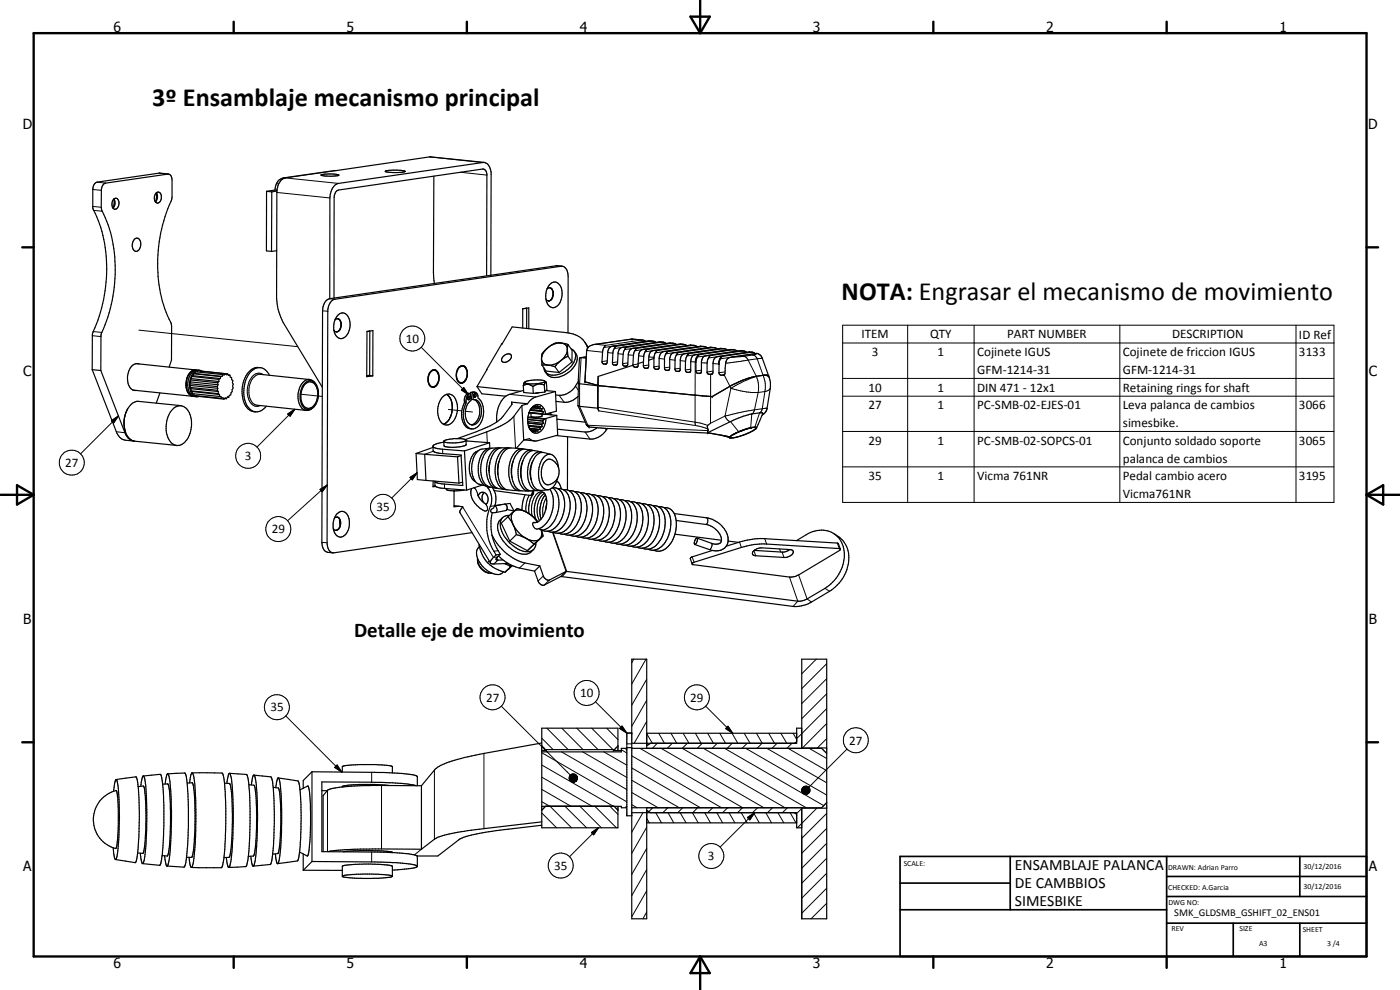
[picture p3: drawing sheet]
<svg xmlns="http://www.w3.org/2000/svg" width="420mm" height="297mm" viewBox="0 0 420 297" stroke-linecap="round" stroke-linejoin="round" font-family="sans-serif">
<defs><g id="words">
<g font-size="7.9">
<text x="45.7" y="31.9">3º Ensamblaje mecanismo principal</text>
<text x="252.6" y="90.1">NOTA: Engrasar el mecanismo de movimiento</text>
</g>
<text font-size="6.3" x="106.2" y="191.3">Detalle eje de movimiento</text>
<g font-size="4.7">
<text x="304.6" y="261.1">ENSAMBLAJE PALANCA</text>
<text x="304.6" y="266.5">DE CAMBBIOS</text>
<text x="304.6" y="271.9">SIMESBIKE</text>
</g>
<g font-size="4.2">
<text x="34" y="9.6">6</text>
<text x="104" y="9.6">5</text>
<text x="174" y="9.6">4</text>
<text x="244" y="9.6">3</text>
<text x="314" y="9.6">2</text>
<text x="384" y="9.6">1</text>
<text x="6.8" y="38.7">D</text>
<text x="410.6" y="38.7">D</text>
<text x="7" y="112.9">C</text>
<text x="410.8" y="112.9">C</text>
<text x="7" y="187.1">B</text>
<text x="410.8" y="187.1">B</text>
<text x="7" y="261.4">A</text>
<text x="410.8" y="261.4">A</text>
<text x="34" y="290.4">6</text>
<text x="104" y="290.4">5</text>
<text x="174" y="290.4">4</text>
<text x="244" y="290.4">3</text>
<text x="314" y="290.4">2</text>
<text x="384" y="290.4">1</text>
</g>
<g font-size="3.9">
<text x="258.6" y="101.5">ITEM</text>
<text x="279.1" y="101.6">QTY</text>
<text x="302.2" y="101.5">PART NUMBER</text>
<text x="351.8" y="101.6">DESCRIPTION</text>
<text x="389.8" y="101.6">ID Ref</text>
<text x="121.8" y="102.8">10</text>
<text x="261.7" y="106.8">3</text>
<text x="281.4" y="106.8">1</text>
<text x="293.2" y="106.8">Cojinete IGUS</text>
<text x="337" y="106.9">Cojinete de friccion IGUS</text>
<text x="389.8" y="106.8">3133</text>
<text x="293.2" y="112.2">GFM-1214-31</text>
<text x="337" y="112.2">GFM-1214-31</text>
<text x="260.7" y="117.5">10</text>
<text x="281.4" y="117.5">1</text>
<text x="293.2" y="117.5">DIN 471 - 12x1</text>
<text x="337" y="117.6">Retaining rings for shaft</text>
<text x="260.7" y="122.8">27</text>
<text x="281.4" y="122.8">1</text>
<text x="293.2" y="122.8">PC-SMB-02-EJES-01</text>
<text x="337" y="122.9">Leva palanca de cambios</text>
<text x="389.8" y="122.8">3066</text>
<text x="337" y="128.2">simesbike.</text>
<text x="260.7" y="133.4">29</text>
<text x="281.4" y="133.4">1</text>
<text x="293.2" y="133.4">PC-SMB-02-SOPCS-01</text>
<text x="337" y="133.5">Conjunto soldado soporte</text>
<text x="389.8" y="133.4">3065</text>
<text x="19.5" y="140.1">27</text>
<text x="73.5" y="138.1">3</text>
<text x="337" y="138.8">palanca de cambios</text>
<text x="260.7" y="144.1">35</text>
<text x="281.4" y="144.1">1</text>
<text x="293.2" y="144.1">Vicma 761NR</text>
<text x="337" y="144.1">Pedal cambio acero</text>
<text x="337" y="149.4">Vicma761NR</text>
<text x="389.8" y="144.1">3195</text>
<text x="113" y="153.4">35</text>
<text x="81.6" y="160">29</text>
<text x="174.1" y="209.2">10</text>
<text x="81.1" y="213.4">35</text>
<text x="145.9" y="210.5">27</text>
<text x="207.2" y="210.5">29</text>
<text x="254.8" y="223.4">27</text>
<text x="166.3" y="261">35</text>
<text x="212.5" y="258.1">3</text>
</g>
<text font-size="3.1" x="352.4" y="275">SMK_GLDSMB_GSHIFT_02_ENS01</text>
<g font-size="2.4">
<text x="271.2" y="259.7">SCALE:</text>
<text x="350.6" y="261">DRAWN: Adrian Parro</text>
<text x="391.2" y="260.6">30/12/2016</text>
<text x="350.6" y="267">CHECKED: A.Garcia</text>
<text x="391.2" y="266.7">30/12/2016</text>
<text x="350.6" y="271.4">DWG NO:</text>
<text x="351.6" y="279.3">REV</text>
<text x="372" y="279.4">SIZE</text>
<text x="391" y="279.6">SHEET</text>
<text x="377.9" y="283.8">A3</text>
<text x="398.3" y="283.8">3 /4</text>
</g>
</g></defs>
<g fill="none" stroke="#000" stroke-width=".35">
<path d="M34.2 59.7a1 1 0 0 1 1.2 0 1 1 0 0 1 .3 1.1 1.61 1.61 0 0 1-1.3 2 2.02 2.02 0 0 1-.2-3.1zM34.2 59.7a2.29 2.29 0 0 1-.3 2.7l.3-1.1zM46.9 57.8a.93 .93 0 0 1 1.1 0 .93 .93 0 0 1 .4 .9v.9a1.08 1.08 0 0 1-.6 1.1 1.08 1.08 0 0 1-1.2-.2 2.38 2.38 0 0 1 .3-2.7zM46.9 57.9a2.25 2.25 0 0 1-.2 2.7l.3-1.5zM50.6 52.2l-19.1 2.8-.8 .8-.3 1v5.7a44.6 44.6 0 0 1-.1 37.8v10.9M50.6 52.2l.6 .4 .4 .7v6.1a46.6 46.6 0 0 0-2.2 33.2l1.9 4.1 .2 1.2v10.2l-.8 2.1M50.6 52.2l-2.8-.3-18.7 2.8a2.09 2.09 0 0 0-1.3 2.2l.1 5.7a43.6 43.6 0 0 1-.1 37.5l-.1 10.8M80 57.4v17.9l1.5 .1M80 57.4l1.6 .2M81.6 57.6l-.1 17.8M82.5 57a3.2 3.2 0 0 1 3.1-3.6 4.1 4.1 0 0 0-2.5 3.9M82.5 57l-2.5 .4"/>
<path d="M82.5 57l.6 .1M83.1 57.3l-.1 31.4a17 17 0 0 0 2.4 8.7l11.4 18.8M83.1 57.3l-1.5 .3M96.3 52.5l2.2-.3 3.2 .3a10.2 10.2 0 0 1-5.2 .1zM115.6 51.4l1.3-.3h3.3a1.04 1.04 0 0 1 1.3 .4l-3.7 .3-1.9-.2zM121.6 51.4v.1M130.2 52.9l-.1 28.9 .3 3.2M145.3 48.7l-16.4-1.6-43.9 6.3M40.3 71.8a1.14 1.14 0 0 1 1.4-.2 1.14 1.14 0 0 1 .5 1.3 1.84 1.84 0 0 1-1.7 2.5 2.39 2.39 0 0 1-.2-3.6zM83 75.2l-1.5 .2M168.7 79.9l-1.7-.2-68 9.9M99 89.6a3.5 3.5 0 0 0-2.2 3.7l-.2 69.4a2.81 2.81 0 0 0 1.8 3l1.5 .2"/>
<path d="M100.2 99.1l.5 .5h.5M101.3 95.6l.3 .1M101.4 94.6a2.03 2.03 0 0 1 2.2-.5 2.03 2.03 0 0 1 1.3 1.9 4.8 4.8 0 0 1-2.1 5.5 2.23 2.23 0 0 1-2.6-2.3 5.4 5.4 0 0 1 1.2-4.6zM101.4 95.6l-.9 .3M101.5 95.7a2.29 2.29 0 0 1-.3 3.9M101.7 95.8a2.5 2.5 0 0 1-.6 3.8M110.1 99.4l1.8-.2v13.6l-1.8 .2zM110.8 99.4h.2M111 99.4l-.1 13.2-.8 .1M111 99.4l-.9 .1M146 82.8l.1-30.3a1.57 1.57 0 0 0-1.2-1.8l-43.3 6.3a2.48 2.48 0 0 0-1.3 2.2l-.1 30.3M147.3 82.6l.1-30.3a3.3 3.3 0 0 0-2.2-3.6l-43.6 6.3a4.2 4.2 0 0 0-2.6 4.4v30.2"/>
<path d="M156.9 92.6v5.9M156.9 92.6l1.8-.2v6.2M157.9 92.5h.2M158.1 92.5v6.1M158.1 92.5l-1.2 .2M163.9 89.8l.7 .5M164.2 86.7a1.15 1.15 0 0 1 1.3-.2 1.15 1.15 0 0 1 .6 1.3l-.1 1a1.74 1.74 0 0 1-1 1.4M164.5 90.3h.3M165 86.3a2.39 2.39 0 0 1 .2 3.8M165 85.3a2.04 2.04 0 0 1 2.3-.5 2.04 2.04 0 0 1 1.3 1.9 4.9 4.9 0 0 1-2.2 5.5 2.18 2.18 0 0 1-2.5-2.2 5.5 5.5 0 0 1 1.1-4.7zM165 90.2l-.3 .1M170.5 99.9v-17a2.51 2.51 0 0 0-2.1-3l-67.9 9.9a3.5 3.5 0 0 0-2.1 3.6l-.2 69.5a2.51 2.51 0 0 0 2.1 3l41.4-6.1"/>
<path d="M27.7 110.9l7.2 18.6a3.5 3.5 0 0 0 2.7 2.6l2.6 .2M27.7 110.9l2.6 .3M30.3 111.2l7.4 19.1 .7 1.1 1.3 .8M40 117.1l17.9 1.8M40 117.1h.9M40.8 109.1l17.9 1.9M40.8 109.1a4.9 4.9 0 0 0-2.4 5.9l.7 1.5 .9 .6M40.8 109.1l.9 .1M48 117.9l-1.1 3M57 115.1l8.2 .9M57 115.1l.2 .6M57.1 116.2l8.1 .9"/>
<path d="M57.1 116.2l.3 .4M57.1 114l8.2 .9M57.1 114l.1 .6M57.2 115.7l8.2 .8M57.2 115.7l-.1 .5M57.2 114.6l8.2 .8M57.2 114.6l-.2 .5M57.3 117.3l8.2 .8M57.3 117.3l.4 .2M57.4 116.6l8.1 .9M57.4 116.6l-.1 .7M57.5 113.6l8.2 .9"/>
<path d="M57.5 113.6l-.4 .4M57.5 112.9l8.2 .9M57.5 112.9v.7M57.7 117.5l8.2 .9M57.7 117.5v.6l8.2 .9M57.9 118.9h.3M57.9 112.7l8.2 .9M57.9 112.7l-.4 .2M58.1 112.1l8.1 .9M58.1 112.1l-.2 .6M58.2 118.2l.1 .5 8.2 .8M58.2 118.9l.8 .1"/>
<path d="M58.5 112.1l.2-.6 8.2 .9M58.5 112.1l8.1 .8M58.5 112.1h-.4M58.6 111.1a3.7 3.7 0 0 0-2.7 3.8 3.5 3.5 0 0 0 1.9 3.8M58.7 111a3.4 3.4 0 0 0-2.9 3.7 3.6 3.6 0 0 0 2.1 4.2M58.7 111h.3M58.9 118.7l.1 .2 8.2 .9M59 111l.8 .1M59 111a4.5 4.5 0 0 0-2.5 5.6l.2 .9a2.47 2.47 0 0 0 1.5 1.4M59.2 111.6l.2-.3 8.2 .8M60.1 111.3l8.2 .9M60.6 111.4a2.31 2.31 0 0 0-3.3 1.8 4.7 4.7 0 0 0 1.2 5.7l1.2 .1"/>
<path d="M65.2 116l.2 .5M65.2 117.1l.3 .4M65.3 114.9l.1 .5M65.4 116.5l-.2 .6M65.4 115.4l-.2 .6M65.5 118.1l.4 .3M65.5 117.5v.6M65.7 113.8v.7M65.7 114.5l-.4 .4M65.9 118.4v.6M65.9 119h.4l.2 .5M66.1 113.6l-.4 .2"/>
<path d="M66.2 113l-.1 .6M66.5 119.5l.4-.2 .3 .5M66.6 112.9l-.4 .1M66.9 112.4l-.3 .5M67.4 119.5l.5 .1M67.6 112.1l.3 .3 .4-.2M67.6 112.1l-.3 .4-.4-.1M67.9 119.6l-.3-.2-.4 .4M68.3 112.2l.3 .4h.4M68.5 112.5l.5 .1M69 112.6l.1 .6 .4 .1v.6l.4 .3-.1 .7 .2 .4-.2 .6 .2 .5-.8 2.1-.4 .1-.1 .6-.5-.1-.3 .5M78.1 110.3a4.7 4.7 0 0 0-5 4 8.4 8.4 0 0 0 1.6 8.6l.7 .4 1.3 .3"/>
<path d="M78.1 112.3l14.8 1.6M80.8 112.6a3.2 3.2 0 0 0-2.8-2.3 3.2 3.2 0 0 0-3.2 1.8 8.5 8.5 0 0 0 .5 11 3.3 3.3 0 0 0 4.6-1.2M91.4 115.1a2.18 2.18 0 0 1 2.3-.8 2.18 2.18 0 0 1 1.6 1.9 5.6 5.6 0 0 1-2 6.5 2.31 2.31 0 0 1-3.1-2.2 6.2 6.2 0 0 1 1.2-5.4zM91.5 115.4a2 2 0 0 1 2-.8 2 2 0 0 1 1.5 1.6 5.1 5.1 0 0 1-1.9 6.2 2.44 2.44 0 0 1-2.8-2.6 5.8 5.8 0 0 1 1.2-4.4zM94.5 114.9a2.4 2.4 0 0 0-2.3-1 2.4 2.4 0 0 0-1.9 1.7 5.9 5.9 0 0 0 .8 7.3l1.3 .2 1.3-.6M110.7 112.6l1.2 .2M129.3 111.4a1.43 1.43 0 0 1 1.6-.3 1.43 1.43 0 0 1 .8 1.5 2.94 2.94 0 0 1-1.7 3.6 1.85 1.85 0 0 1-1.6-2l.1-1.2 .4-1.1zM129.8 116.2h.2M130.3 110.9l1 .7M131.2 115.1l-.6 .8-.6 .3M131.3 111.7a1.3 1.3 0 0 0-1.4-.6 1.3 1.3 0 0 0-1 1.1 3.3 3.3 0 0 0 .2 3.4 1.44 1.44 0 0 0 1.6 .3 1.44 1.44 0 0 0 .8-1.4l.2-1.2-.3-1.4M131.3 111.6l.2 .7"/>
<path d="M132.7 119.3a2.35 2.35 0 0 1 2.5-1 2.35 2.35 0 0 1 1.8 2.1 5.7 5.7 0 0 1-2.4 7.1 2.77 2.77 0 0 1-3.1-2.9 6.7 6.7 0 0 1 1.2-5.3zM134 118.3a5.9 5.9 0 0 1 .7 7.8l-.9 .9-.7 .3M138.7 114.9l-.2 .1M138.8 109.7l.8 .5M139.6 110.2l.4 .8M139.6 110.1a3.3 3.3 0 0 1-.9 4.9M139.6 114a1.36 1.36 0 0 1-1.5 .8 1.36 1.36 0 0 1-1-1.5 2.66 2.66 0 0 1 1.7-3.4 2.33 2.33 0 0 1 1.3 3.1l-.6 1.3-.8 .6M139.6 110.1a1.46 1.46 0 0 0-1.5-.3 1.46 1.46 0 0 0-.9 1.2 3 3 0 0 0 1 4h.5M139.7 113.9l-.1 .1M140.5 119l-.1 .8M140.5 118.9l.2-.1 .3 .3-.2 .8a.53 .53 0 0 1-.5-.4 .53 .53 0 0 1 .2-.6zM141.1 118a2.44 2.44 0 0 0-1.2 2.9"/>
<path d="M141.1 118a2.05 2.05 0 0 0-1.7 2.8M141.1 118l.2 2.2a4.9 4.9 0 0 0-.3 7.1 2.34 2.34 0 0 0 3.2-2 4.3 4.3 0 0 0-1.3-5.3l-.8-.1M141.3 117.7l.5 .1M141.3 117.7l.3 2.1 .5 .1M141.8 117.8l.3 2.1M142.2 119.9a4.1 4.1 0 0 1 1.5 5.3 3.1 3.1 0 0 1-2.3 2.2M142.3 118.3a.49 .49 0 0 1 .7 .3 .49 .49 0 0 1-.4 .6 .55 .55 0 0 1-.5-.4 .55 .55 0 0 1 .2-.5zM142.3 118.2l-.1 .8M142.5 117.7h-1.2M142.6 117.7l-.8 .1M142.6 117.7l.7 .7 .2 1.1a6.2 6.2 0 0 1 .9 7.1 2.55 2.55 0 0 1-3.9 1.6 6.2 6.2 0 0 1-.6-7.3M143.2 116l1.4 2.2 7.2 .7"/>
<path d="M143.2 116l13 1.4M146 110.9l-2.8 5.1M146 110.9l.1 .1M150.6 103.2l3.1-5.1 16.4 1.7a6.5 6.5 0 0 1 6.2 4.6M150.7 103.1l-4.7 7.8M150.9 107a1.45 1.45 0 0 1 2.6-.2 1.96 1.96 0 0 1-2.9 1.6 1.13 1.13 0 0 1 .3-1.4zM151.8 118.9a8.6 8.6 0 0 0-2.7 7.7M157 115.7l.3-.1a2.33 2.33 0 0 1 2.6 .4M157 115.7l.2 2.1 2.9 .2M157.1 117.1l-4.2 1.2-1.1 .6M157.5 114.6v.2a8 8 0 0 0 5.1 .1l.9-.4a1.25 1.25 0 0 0-1.4-.5l-2.9 .1a2 2 0 0 0-2 1l-.2 .6M159.9 116l.2 2"/>
<path d="M161.7 117.9l-1 .1M162.5 107.6l.2 2M162.5 107.6a2.25 2.25 0 0 0 3.2 1.9l.9-.3 1.7-1M162.7 109.6h2.2l1.6 .4M162.7 109.6l1.2 1.7 3.9 .5M163.4 115.5a3.3 3.3 0 0 0-3.5 .5M163.4 115.5l.1 2.1M163.4 114.3l.5 .4M163.5 117.6l-3.4 .4M163.9 114.7h.1M163.9 114.7l-.4 .2-.1 .6M163.9 117.2l2.8 .3"/>
<path d="M163.9 114.7l.2 2.2-.6 .7M164.5 104.3l-1.4 1.2a2.19 2.19 0 0 0-.6 2.1M164.5 104.3l-1.3 1.4-.7 1.9M166.5 110l1.3 1.8M166.7 117.5l.3 5.9-3.2 .8M166.7 117.5l-6.3 1.8-1.5 1.1-.6 .8M168.3 108.2l-1.8 1.8M168.3 102.9a2.13 2.13 0 0 1 1.6 3.5l-1.6 1.8M168.3 102.9l2.2 .5M168.3 102.9a4 4 0 0 0-3.8 1.4M168.3 102.9a5.8 5.8 0 0 0-3.8 1.4M170.5 103.4l-.2 1.5 .2 2"/>
<path d="M170.5 106.9l-2.2 1.3M170.5 103.4l1.2 1.7v3.5M170.5 106.9l1.2 1.7M171.4 104.6a2.62 2.62 0 0 1 .8 4.1 7.1 7.1 0 0 1-7.6 3.6l-1.1-.9-.3-1M171.7 108.6l-3.9 3.2M172.4 105.4a3.4 3.4 0 0 1-.4 5 6.4 6.4 0 0 1-7.1 2.5l-1.3-1.4M173.5 118.9v2.8M173.5 118.9a5.6 5.6 0 0 1-4.2 1.8l-2.5-.3M173.6 115.1l5.8 .6M173.6 114.3l-.9 1.5a5.8 5.8 0 0 1-6 2.7M175.5 102.7l1.1 1.5M175.9 107.4l-1.8-.1-.2 .2-.3 6.4"/>
<path d="M175.9 107.4h.1M176 107.1l-1.8 .2M178.9 103.3a2.46 2.46 0 0 0-2.8 1.9l-.6 9.4 3.9 1M179.4 115.7v6.8M179.4 115.6h.1M179.5 115.6v6.9l.2 .8-.3-.8M179.5 112.9l-.1 2.7M179.5 115.6l.4 .1M179.5 112.9v2.7M179.9 115.7h.1M181.6 103.8l-.6 1-.2 .9-.1 3 .3 .5 .8 .1 .3-.3 .3-3.2a1.69 1.69 0 0 1 1.7-2M181.6 103.8h.1"/>
<path d="M181.7 103.6l-.1 .2M181.7 103.6h.1M184.8 103.9l-.7 1.2-.2 .9-.1 3 .3 .5 .7 .1 .4-.3 .3-3.2a1.6 1.6 0 0 1 1.6-1.9M184.8 103.9h.1M187.9 104.3l-.7 1.1-.2 .9-.2 3 .4 .5 .8 .1 .4-.4 .1-3a1.7 1.7 0 0 1 1.6-2M187.9 104.3h.1M189.6 101.7h.1M189.6 101.7l3.3 .3M189.6 101.7l-11.3 1.7M189.9 109.6l-10.4 3.3M190.2 104.5h-.1M191 104.6l-.8 1.4-.3 3.6"/>
<path d="M191.5 109.1v.8l-.5 .3-.7-.1-.4-.5M192.6 102h.3M192.9 102l.8 .4M193.1 108.6l-1.6 .5M193.1 104.8h.2M193.1 104.8a1.71 1.71 0 0 0-1.4 2l-.2 2.3M194.1 104.9l-.5 .6a4.9 4.9 0 0 0-.5 3.1M194.7 108.1v1.8l-.3 .6a.91 .91 0 0 1-1.3-.7v-1.2M194.9 102.2l-11.1 1.7M194.9 102.2l-.1 .1M194.9 102.2l1 .2M195.6 102.4h.4"/>
<path d="M196 102.4l.8 .3M196.2 107.6l-1.5 .5M196.4 105.2a1.65 1.65 0 0 0-1.7 1.9v1M197.1 105.2l-.6 .9-.3 1.5M198 102.6h-.1M198 102.6l-11.1 1.6M198 102.6l1 .1M198.7 102.7h.3M199 102.7l.9 .3M199.5 105.5a1.75 1.75 0 0 0-1.7 2.1v2.8l-.4 .4-.8-.1-.3-.3-.1-2.8M200.2 105.6l-.8 1.8v3.1l.5 .6h.7l.3-.2 .1-3.3a1.61 1.61 0 0 1 1.7-1.8M200.2 105.5v.1"/>
<path d="M200.2 105.5h.1M201 102.9l1.1 .1M201.1 102.9l-11.1 1.6M201.8 103h.3M202.1 103l.9 .4M203.4 105.8l-.8 1.6v3.3a.86 .86 0 0 0 .6 .7 .86 .86 0 0 0 .9-.2l.1-3a1.86 1.86 0 0 1 1.4-2.1M204.9 103.3h.3M205.2 103.3l-1-.1-11.1 1.6M205.2 103.3l.9 .4M205.6 106.1h.2M206.6 106.2l-.7 1.2-.2 1v2.6l.3 .6 .9 .2 .4-.5v-2.8a1.73 1.73 0 0 1 1.5-2.1M208 103.6h.3"/>
<path d="M208.3 103.6l-1.1-.1-11 1.7M208.3 103.6l.9 .4M209 106.4h-.2M209.8 106.5l-.7 .9-.2 1.1v2.9l.3 .6 .9 .1 .4-.4 .1-3.5a1.45 1.45 0 0 1 1.4-1.5M210.3 103.9l1.1 .1M210.3 103.9l-11 1.6M211 104h.4M211.4 104l.8 .4M212.2 106.7h-.2M213 106.8l-.6 1.1-.2 1.1v2.8l.5 .5a.87 .87 0 0 0 1.3-.6v-2.6a1.78 1.78 0 0 1 1.4-2.1h.1M213 106.8h.1M213.1 106.7l-.1 .1"/>
<path d="M213.3 104.2l1 .1M213.3 104.2l-10.8 1.6M214 104.3h.5l.7 .4M215.7 106.9l-.2 .1M216.4 104.5l-.1 .1M216.4 104.5l-10.8 1.6M216.4 104.5l1 .1M216.6 107l-.8 1.8v3l.4 .7 1 .1 .4-.5 .3-3.6a1.95 1.95 0 0 1 2-1.4M217 104.6l.7 .1 .5 .3M219.4 104.9l-10.6 1.5M219.4 104.9h-.1M219.4 104.9h1"/>
<path d="M219.5 115.6l-5.8 3.4-33.8-3.3M220 104.9l1.3 .5M220.1 115.4l-.6 .3M221.7 114.6l-2.2 1M221.7 114.6l-.5 .3M222.2 105.2h.1M222.3 105.2l-10.3 1.5M222.3 105.2l1 .1M222.9 114.1l-1.2 .5M222.9 105.3h.4M223.3 105.3l.8 .4M223.5 113.9l-.6 .2"/>
<path d="M224.9 105.6l.9 .1M224.9 105.6h.1M224.9 105.6l-9.4 1.4M225.5 105.7l1.2 .4M227 106l1 .4 .7 .8 2 5.7M227 106l-.1 .1M227 106l-7.3 1.1M230.7 112.9l-.5-.3h-.8a21.4 21.4 0 0 0-6.5 1.5M230.7 112.9l.4 1.4 .1 1.7-1 6.9-.5 .8-1 .9M37.2 127.2a5.4 5.4 0 0 0 2.5 5M37.2 127.2l.4 2.3M37.3 126l-.1 1.2"/>
<path d="M37.4 125.4l-.2 .6M37.8 123.7l-.5 1.7M37.8 123.7l-.4 1.7M38.4 122.6l-.6 1.1M39.7 132.2l.6 .1M39.7 132.2l13.3 1.4M51.8 122.9a2.9 2.9 0 0 1 2.8-1.1 2.9 2.9 0 0 1 2.2 2.1 7.9 7.9 0 0 1-2.1 9.4 2.98 2.98 0 0 1-4.3-2 8.4 8.4 0 0 1 1.4-8.4zM54.3 121.7l-12.6-1.3a4 4 0 0 0-3.9 3.3M77.2 121.6l14.7 1.5M124.9 136.1l2.6 .2M124.9 136.1l.4 7.8 2.5 .2M127.5 136.3l9.8 .8"/>
<path d="M127.5 136.3l.3 7.8M130 134.2l-5.1 1.9M130 133.9v1.3a2.73 2.73 0 0 0 2.4 .9l6 .4 .5 9.2-6-.5a3.4 3.4 0 0 1-2.4-.8l.1 1.4M133.2 132.6l-.5 .2a4.4 4.4 0 0 0-2.7 1 1.73 1.73 0 0 0 1.9 .9l7.5 .6M137.3 137.1l.4 7.8M138.4 136.7l-1.1 .4M139.4 120.8l.5 .1M139.4 120.8a5.8 5.8 0 0 0 1 7.6l1.2 .3M139.4 135.3l.6 11.8M139.9 132l-1.2 .6-2 .3-2.5-.1-1-.4M139.9 132.1v1.3a8.5 8.5 0 0 1-5.9 .7l-.7-.4-.1-1.3M139.9 132l-1.3-.3-2.5-.1-1.9 .3-1 .5"/>
<path d="M139.9 132.3l7 .5M143.5 135.3a4.9 4.9 0 0 0-2.7 5.2 4.4 4.4 0 0 0 1.9 4M146.9 134.5l-1.1 .1a4.2 4.2 0 0 0-4 4.1 7.9 7.9 0 0 0 .9 5.8M146.9 132.8l-7.5 2.5M146.9 132.8l.1 1.7M147 138.8l-.2 2.3M147 134.5h.4M147 134.5a4.1 4.1 0 0 0-3 3.2 7.7 7.7 0 0 0 .9 7.5l.6 .5 1 .2M149.7 134.4l-1.9 .1a4.1 4.1 0 0 0-3.1 3.3 8.5 8.5 0 0 0 1 7.5l.8 .7 2.3 .4M149.8 138.4l-.4 1.5v2.5M150.1 134.4a3.3 3.3 0 0 0-3.3 2.6 9.1 9.1 0 0 0 .5 8.5l.9 .8 1 .2M152.3 134.4a4.6 4.6 0 0 0-3.3 3.6 10 10 0 0 0 .5 7.3l1.2 1.3 1.3 .3"/>
<path d="M152.9 134.4h-2.7a5.1 5.1 0 0 0-3.2 4.3l-.2 2.4M153.9 138.7l-.5 2 .2 2.2M153.9 138.7l-.3 1.8v2.3M154.1 138.2l-.2 .5M156.6 121.7l-2.4 3.2a18.1 18.1 0 0 1-8.1 4.7l-6.4 2.3M156.6 121.7l.6 10.3M156.8 134.7l-3.4-.3a4.6 4.6 0 0 0-3.7 4.2 7.9 7.9 0 0 0 1.7 8 3.7 3.7 0 0 0 2.7 .6h1.7M157 138.2a8.2 8.2 0 0 0-.5 5.6M157.2 132l-2.2 2.5M157.3 134.8a3.1 3.1 0 0 0-3.6 2.2 9.3 9.3 0 0 0 .6 9.5 2.45 2.45 0 0 0 1.9 .7M157.4 132l3 .3M158.3 121.2l-1.7 .5"/>
<path d="M158.3 121.2l-4.8-.6 .1 .8-2.6 3.4a16.1 16.1 0 0 1-7.2 4.4l-6.6 2.4M158.4 125.9l4.4 .4M158.4 126.5l4.7 .5M158.4 125.3l5 .5M158.4 125.1l4.8 .5M158.5 127.6l4.2 .4M158.6 127.8l.7 1.2 .2-.1M158.6 127.8l3.5 .4M158.6 127.9l3.5 .3M158.7 123.9l4.3 .4M158.8 123.7l4 .5M158.8 123.7a7.1 7.1 0 0 0-.2 3.9"/>
<path d="M159 128.5l3.1 .4M159 123.9l-.3 .1M159 128.6l2.5 .3M159.1 123.1l4 .5M159.2 122.9l3.3 .3M159.2 122.9a2.24 2.24 0 0 1 2.4-1.5 2.24 2.24 0 0 1 2 2l.2 .8M159.2 122.9l-.4 .8M159.2 128.9h.3M159.3 124l.1 .9a2.38 2.38 0 0 0 2.1 .2 .85 .85 0 0 0 1.2-.8M159.5 128.9l.2 .3M159.6 129.1l1.2 .1M159.6 135l-.9-.1a3.8 3.8 0 0 0-4.6 3.2l-.2 .6"/>
<path d="M159.7 129.2l.3 .3 .1-.3M159.7 129.2h.4M159.7 122.3l3 .3M159.7 122.3l2.3 .3M159.9 122.1l.2 .1M159.9 138.4a7.2 7.2 0 0 0-.4 5.6M160 135.2a3.1 3.1 0 0 0-3.7 2.4 8.6 8.6 0 0 0 .8 9.1l1 .5h1M160.1 122.2l-1 .9M160.3 122l1.1 .1M160.3 122l-.2 .2M160.3 122l.3-.3 .1 .3M160.3 121.9l.4 .1"/>
<path d="M160.7 122l.7-.3v.4M160.8 129.2l-.1 .4-.6-.4M161.4 128.9h.7M161.4 128.9v.5l-.6-.2M161.4 122.1l.7-.1-.1 .6M162 122.6h.7M162.1 128.2v.7M162.3 135.6l-.9-.2a3.3 3.3 0 0 0-4.3 2.5 8.7 8.7 0 0 0 .8 8.7l1.3 .7 2.2-.1M162.5 123.2l.6 .4M162.5 127.4l.2 .6M162.5 127.3l-4.1-.4 4.1 .5M162.5 127.3v.1"/>
<path d="M162.7 128l-.6 .2M162.7 122.6l-.2 .6M162.8 135.7a3.1 3.1 0 0 0-3.7 2.3 8.6 8.6 0 0 0 .8 8.6l1 .6 1-.1M162.8 124.2l.2 .1M162.8 126.3l.3 .7M162.8 124.2h.1M163.1 127l-.6 .3M163.1 123.6l-.3 .6M163.2 125.6l.2 .2M163.4 125.8l-.6 .5M163.4 124.3l3.7 .3M163.5 138.6a1.95 1.95 0 0 1 3.3 .4 3.9 3.9 0 0 1 .7 4.1 3.9 3.9 0 0 1-3.3 2.4 3.9 3.9 0 0 1-1.7-4.5l.5-1.8z"/>
<path d="M163.8 124.2l-.8 .1M163.9 125.6h-.7M163.9 125.6a3.9 3.9 0 0 1-3.2 4.4 2.54 2.54 0 0 1-2.1-2.4M164.9 124l.4 .5M165.4 136.4l-2.2-.6a3.5 3.5 0 0 0-3.4 2.9 8.1 8.1 0 0 0 .9 7.9l.4 .2a2.92 2.92 0 0 0 2.3 .3l1.1-.2M167.1 124.6l-3.2 1M167.1 124.6l.3 6-6.3 1.7-1.2-.1-1-.6-1.7 .4M167.1 125.8l8.6 .9M170.3 131.1v15.9M173.5 121.7l2.6 5.9a1.24 1.24 0 0 0 1.3 .6l1.8 .1M173.5 121.7l.4 .2 5.5 .6M179.2 128.3a5 5 0 0 1-3.6 1.3l-8.3-.8"/>
<path d="M179.2 128.3l33.1 1.6M182.2 128.6a5.8 5.8 0 0 1-5.1 3.1l-10.2-1M182.3 128.6l-.2 .1M212.6 129.9h-.3M213.2 127l-.9 .8 .2 1.1-.2 1M216.9 130.7l2.2 .7M219 131.1l.1 .3M220.1 130.4h.1M223.6 130.4l-3.1 .9-1.4 .1M223.6 130.4h.1M225.6 128.4l-3.3 .9-2.1 1.1M227.1 128.4l1.8-4.3-.1-.2-3.5 .3-2.6 .8-2.5 1-7.8 3.8 6.6 1.3"/>
<path d="M227.1 128.4l-1.1 .9-2.4 1.1M227.1 128.4v-.1a11.2 11.2 0 0 0-6.6 1.8l-1.5 1M100 158.6l.8 .5M101.1 155.2a2.2 2.2 0 0 1 .1 3.8l-.4 .1M101.2 154.1a1.96 1.96 0 0 1 2-.6 1.96 1.96 0 0 1 1.4 1.7 4.5 4.5 0 0 1-2.3 6 2.55 2.55 0 0 1-2.3-2.8l.2-2.4zM101.2 155.2l-.8 .3M101.3 155.2a2.18 2.18 0 0 1 .8 2.4M101.9 155.8l.2 1.8M102.1 157.6a1.65 1.65 0 0 1-1.4 1.5M127.8 144.1l9.9 .8M130 144.3v1.7h.8M130.6 145.8l.2 .2"/>
<path d="M130.6 145.8l-.6 .1M130.8 146l1.4 .4 7.8 .7M133.9 146.6a1.08 1.08 0 0 0 1.4 .6l4-.2M136.3 151.7l2.5 .3-.8 1.3v.5l9.2 15.2M136.3 147.3v4.8l1.4-.2M136.3 147.3v.1M138.8 144.7l-1.1 .2M141.5 146.8a5.5 5.5 0 0 0 2.5 5.6l1.4 .9M142.7 144.5l.8 .7 2.5 .7a5.9 5.9 0 0 1 .9 6.8 15.3 15.3 0 0 0 2 13.8M143.4 148.3l.8 1.6 1.7 1.4M143.5 148.8a1.5 1.5 0 0 1 1.8-1.1 1.5 1.5 0 0 1 1.2 1.7l-.2 1.3-.5 .7M144.7 145.5l-4.7 1.6"/>
<path d="M145.3 147.8a2.29 2.29 0 0 0-.2 3M146.8 141.1a5.8 5.8 0 0 0 2.5 5.4l2.2 .4M146.8 141.1v.5M147.7 146.2a5.7 5.7 0 0 1 .7 5.6M148.3 147.2l10.4 1.4a.97 .97 0 0 0 1-.3 .97 .97 0 0 0 .1-1l.3 .5a9.5 9.5 0 0 0-1.3 6.3M148.4 151.8l2.9-.5a1.06 1.06 0 0 1 .9 .8 1.06 1.06 0 0 1-.5 1.1l-4 .6-.3 2.5 .2 4.3M148.4 151.8l-.2 .6M150.4 151.4l-1.9 .3M150.8 155.3a4.2 4.2 0 0 0-.5 5.9 9.3 9.3 0 0 0 7.7 5.1l1-.4 1.3-1.2 .5-1 .1-.8M151.5 151.3l1.6-.3 1.2 2.3M152.1 152.9l2.2 .4M152.4 155.1l1.6 2.3"/>
<path d="M152.4 155.1l-2 1.9 2.6 5.3M152.9 154.6a2.52 2.52 0 0 0-2.7 3.4 10 10 0 0 0 7.6 7.5l1.3-.1 1-.5M152.9 154.6l-.5 .5M153.6 142.9l.1 .4M153.6 142.8a4.4 4.4 0 0 0 3.1 4.5h2M154 157.4a8.3 8.3 0 0 0 6.4 4.9 2.29 2.29 0 0 0 2.1-3.3M154 157.4l1 3M154.3 153.3a3.3 3.3 0 0 0-.3 4.1M154.3 153.3l1.3-.3 1.2 .2 1.3 .5M157.6 148.5l-.7 2.2-.2 2.4M158.1 153.7l-2.9-1.1-2.3 2M158.1 153.7l.3 .2a7.4 7.4 0 0 1 2.9 2.7"/>
<path d="M158.1 153.7l2.2 1.7 1 1.2M160 148.3l-.5 .1M160.2 147.3l-.2 .2M161.3 156.6l-.9 .2M162.6 159l1.7 .4M163.7 148.5a7.9 7.9 0 0 0-1.3 7.2M163.7 148.5a.95 .95 0 0 0-.9-.8 .95 .95 0 0 0-.9 .6l-.2 .3a7.8 7.8 0 0 0-.8 7.3l.3 .5M163.7 148.5a7.6 7.6 0 0 1-2.4 8.1M164.1 151.2l-.4 2M165 146.8a9 9 0 0 1-3 11.7l-.8 .2M165.8 146.3a6.3 6.3 0 0 1 1.7 7.1 6.7 6.7 0 0 1-4.8 5.6l-.2 .1 .5 1.7M165.8 146.3a3.7 3.7 0 0 1 3.6 4v.4a9.7 9.7 0 0 1-3.1 7.8l-.9 .6-1.1 .3"/>
<path d="M167.1 144.4a3.3 3.3 0 0 1 1.3 2.3M167.5 146.7a3.3 3.3 0 0 1 3.5 3.6 9.4 9.4 0 0 1-3.5 8.9 3.3 3.3 0 0 1-3.2 .2M167.6 140.4a3.9 3.9 0 0 0-2.5-4.1 3.7 3.7 0 0 0-3.2 3.4 6.3 6.3 0 0 0 1.7 7.1 3.2 3.2 0 0 0 3.6-3l.2-.5M167.7 160l1.6 .3M169.2 147a3.2 3.2 0 0 1 3.4 3 10.7 10.7 0 0 1-1.1 7 4.6 4.6 0 0 1-5 2.9l-.5-.2M170.8 147.2a3.7 3.7 0 0 1 3.6 4.1 9.1 9.1 0 0 1-4 8.7l-1.1 .3M172.5 147.6a3.6 3.6 0 0 1 3.6 3.7 9.4 9.4 0 0 1-3.5 8.8 3.4 3.4 0 0 1-3.2 .2M174.2 147.9a3.4 3.4 0 0 1 3.5 3.4l.1 2.2a10.9 10.9 0 0 1-2 5.5l-.8 .9a3.6 3.6 0 0 1-3.9 .7M175.8 148.2a3.7 3.7 0 0 1 3.7 3.9 9.9 9.9 0 0 1-3.3 8.4l-1 .5a3.1 3.1 0 0 1-2.4-.1M177.5 148.5a3.7 3.7 0 0 1 3.6 3.9l.1 1.7a8.6 8.6 0 0 1-4.1 7.1 3.3 3.3 0 0 1-2.7 0M179.2 148.8h.8a3.1 3.1 0 0 1 2.4 2.2 9.5 9.5 0 0 1-3.4 10.4 2.98 2.98 0 0 1-2.9 .1M180.9 149.1a3.5 3.5 0 0 1 3.6 3.6 9.7 9.7 0 0 1-.5 4.6 5.9 5.9 0 0 1-5.2 4.8l-1.1-.3"/>
<path d="M182.6 149.4a3.1 3.1 0 0 1 3.3 2.5 10.3 10.3 0 0 1-1.5 8.3l-.4 .5a4.4 4.4 0 0 1-3 1.7l-1.6-.3M184.2 149.6a3.5 3.5 0 0 1 3.6 3.4 9.6 9.6 0 0 1-3.5 9.2l-1.6 .5-1.6-.4M185.9 150a3.4 3.4 0 0 1 3.5 3.3l.2 2.2a7.9 7.9 0 0 1-4.7 7.4l-1.1 .1-1-.3M187.6 150.2a2.75 2.75 0 0 1 2.4 .9 8.6 8.6 0 0 1 .4 8.3 5.1 5.1 0 0 1-5.2 3.8l-.7-.2M189.3 150.5a3.8 3.8 0 0 1 3.6 4.4 8.9 8.9 0 0 1-4.1 8.4l-1 .3M191 150.9a3.4 3.4 0 0 1 3.5 3.7 10.5 10.5 0 0 1-1.4 6.6 4.3 4.3 0 0 1-5.3 2.4M192.6 151.2l.6-.1a3.4 3.4 0 0 1 3 3.5 10.4 10.4 0 0 1-1.9 7.7 4 4 0 0 1-4.3 1.8l-.5-.2M194.3 151.5a3.5 3.5 0 0 1 3.5 3.3l.1 2.2a9.5 9.5 0 0 1-3.3 6.8l-1.8 .7M196 151.8a3.4 3.4 0 0 1 3.5 3.6 9.8 9.8 0 0 1-2.3 7.9 3.7 3.7 0 0 1-4.3 1.2M197.7 152.1a3.4 3.4 0 0 1 3.5 3.3 9.1 9.1 0 0 1-3.7 9.3 3.2 3.2 0 0 1-3 .1M199.3 152.4a3.4 3.4 0 0 1 3.6 3.6l.1 1.9-.4 2.4M202.3 154.1l9.7 1.3a7.5 7.5 0 0 1 6.5 7.1l-.5 1.4"/>
<path d="M202.9 156.2l8.9 1.2a5.6 5.6 0 0 1 4.7 4.7M143.3 167.5a4.2 4.2 0 0 0 2.6 4.2l.8 .3M143.4 168.7a4.7 4.7 0 0 0 4.2 3.3M143.8 163.4v.6l.9 2.5 1.6 2.3M143.9 164.1a3.2 3.2 0 0 0-.1 4.4 6.2 6.2 0 0 0 6.5 3.7l.8-.6M146.3 168.8l2.3 1.8 2.9 1.1M146.8 168.3l-.5 .5M147.2 169l1 .2M147.6 160.6l1.1 3.1 1.4 2.6M147.6 160.6a15.7 15.7 0 0 0 9.9 8.3l4.5 .9M148.9 166.5l-1.5 1.6-.2 .9M149.4 168.1l-1.2 1.1"/>
<path d="M149.6 166.8a13.9 13.9 0 0 0 6.3 3.6l4.5 1M150.1 166.3l-1.2 1.3 .1 .5h.4M150.1 166.3l-1.2 .2M150.9 168l-1.5 .1M151.4 169.1l1.3 .5 1.2 .2M152.6 169.1l-4.4 .1M152.6 169.6l.6 .5M153 162.3l5.3 2.9M153.2 170.1l-1.7 1.6M153.5 169.9l-2 1.8M153.6 169.8l-.2 .1M153.7 169.8l-.5 .3"/>
<path d="M155 160.4a10.6 10.6 0 0 1 4.7 2.4l.6 .5M155 160.4l-2 1.9M160.3 163.3l-2 1.9M160.4 171.4l1.1 2.9a1.6 1.6 0 0 0 1.8 1.3l5-2.6M162 169.8l1.1 3a1.79 1.79 0 0 0 1.8 1.2l5-2.6M162 169.8l-1.6 1.6M163 160.8l-2.7 2.5M163 160.8l-4.7 4.4M169.9 171.4l-1.6 1.6M186.1 163.3l1.7 .3M191.2 164.2l1.6 .3M202.6 160.3l13.9 1.8"/>
<path d="M202.6 160.3a6.1 6.1 0 0 1-5 5.1l-1.4-.3M208.5 163.4l4.4 1.5a4.1 4.1 0 0 0 5.1-1M209.2 161.5v.8l-.3 .9-.4 .2M209.2 161.5a1.52 1.52 0 0 0-.7 1.9M209.2 161.5l4.4 1.5a2.25 2.25 0 0 0 2.8-.5l.1-.4M213.9 165.1l-6.4 2-.3 .5 .5 1.6M218 163.9l5.5-1.7 3.1-.5 2.2-.1 22.5 1.3 .3 .2 .6 1.6M218.5 162.3l3.1 .4M226 165.5l1-.8 1.3-.3 8.8 .5a.84 .84 0 0 1 .9 .5 .84 .84 0 0 1-.3 1l-1.8 .9-9.1-.5a.78 .78 0 0 1-.9-.4 .78 .78 0 0 1 .1-.9zM237 164.9l-1.7 .8-9-.6M239 162.2l3.6-2.1a7 7 0 0 1 10.2 3.2 11.4 11.4 0 0 1-5.2 13.2l-5.7 3.4-1.5 .4-1 .1-69.5-9M250.4 160.2a8.4 8.4 0 0 1 3.5 11.5 12.5 12.5 0 0 1-4.9 5.7l-5.5 3.2a10 10 0 0 1-5.5 1.3l-69.7-8.9"/>
<path d="M252.2 164.7l-22.8-1.5a20.8 20.8 0 0 0-6.9 1.1l-14.2 4.4-.6 .5M252.2 164.7l-.3 .5-12.2 7.3-1 .5-1.1 .1-29.9-3.9M189.6 219.9h-1.5v24.9h1.5M240.6 218.5h-1.5v4.5h-49.5M34.1 237.4l.3-2.4 .4-1.1a2.46 2.46 0 0 1 .7 2.2 97.3 97.3 0 0 1-.5 21.4l-.3 .4M34.1 237.4l.7-.2 .3 .4 .4 3.9-.2 10-.2 2.2-.4 .9M34.1 237.4a9 9 0 0 0-6.1 8.4 9 9 0 0 0 6 8.6M34.8 233.9l6-.8a9.8 9.8 0 0 1 .8 4.7 139.1 139.1 0 0 1-.2 17l-.2 2.2-.5 1.8-6-.9M41.5 236h1.6l.4 2.1a87.4 87.4 0 0 1 0 15.2l-.6 2.8M43 232.8l.5 1 .2 1.7 .4 10.9a67.7 67.7 0 0 1-.9 12l-.2 .6-.3 .1-.6-3.1M43 232.8l5.2-.4a22.7 22.7 0 0 1 .9 7.5l.1 7.9-.3 6.6-.4 3.5-.5 1.7M43 232.8l-.5 1.2-.3 1.9"/>
<path d="M50.3 235.2h.1M50.3 232.2l5.2-.3 .2 .5 .7 5.8 .1 9.7a62.4 62.4 0 0 1-1 11.8l-.3 .5-5.1-.4M50.3 232.2l.3 .2 .3 1.6a113.6 113.6 0 0 1 0 23.1l-.5 2.3-.3 .4M50.3 232.2l-.3 .5-.4 2.5M50.3 235.2l-1.5 .1M50.4 235.2l.4 1.8 .2 2.1 .2 8.1a34.7 34.7 0 0 1-.9 9.5h-1.6M56.2 234.9h1.5l.4 1.1 .4 4.2v6.3l-.2 6.1-.4 3.6-.3 1h-1.6M57.7 231.9l9.1 .2 .5 1.7 .3 3.7 .2 9.6a63.6 63.6 0 0 1-1.1 12.7l-.3 .5h-9M57.7 231.9l.6 2.2 .4 5.3v10.8a34.9 34.9 0 0 1-1.2 10.1h-.1M57.7 231.9l-.5 .8-.3 2.2M67.4 235l1.5 .1M68.9 232l.4 1.1 .4 2.4 .3 11.6a47.3 47.3 0 0 1-1.3 13.2"/>
<path d="M68.9 235.1h.1M68.9 232l5 .4a9.3 9.3 0 0 1 .9 4.7l.2 5.6v7.9l-.3 4.7-.6 4.2-.3 .5-5.1 .3M68.9 232l-.4 .5-.4 2.5M68.9 235.1a25 25 0 0 1 .8 8.3v6.3l-.6 6.5-.4 1.1h-1.5M74.7 235.5l1.5 .1 .2 .2a50.3 50.3 0 0 1 .6 10.5l-.1 3.8a17.5 17.5 0 0 1-.9 6.7l-1.5 .2M75.4 235.5l.4-2.2 .3-.7a3.4 3.4 0 0 1 .8 2.7 136.7 136.7 0 0 1-.2 21.8l-.3 2.1-.4 .7M76.2 232.6l5.1 .5 .2 .3 .5 2.7 .2 4.1v8.7a39.6 39.6 0 0 1-1 10.5l-5.2 .5M82 236.2l1.5 .2 .4 1.1 .3 4.4 .1 5.2-.3 6.1-.4 2.6-.3 .3-1.5 .2M82.8 236.3l.6-2.9a6.9 6.9 0 0 1 .9 4.1l.2 9.6a43.4 43.4 0 0 1-1 11.9l-.1 .1M83.5 233.4l5.9 .9 .5 2a97.9 97.9 0 0 1 .2 16.5l-.3 3.5-.5 2-6 .8M90 237l2.4-1.2 .2 .4 .6 5.2v6.9a33.6 33.6 0 0 1-.9 8.5h-.1M93.6 231.6l17.9 .1a47.7 47.7 0 0 1 13.6 1.2l.2 2.9"/>
<path d="M93.6 231.6l-2.6 2.6v2.3M93.6 231.6v26.9M96.6 237.2h1.6M102.7 231.6v-1.6l.5-.2 4.7-.4h4.7l5 .5 .2 2M116.7 235.7l-4.2-.3h-4.6l-3.7 .2-1.3 .3-.2 .2M124.9 235.8a54.1 54.1 0 0 0-13.4-1.1l-14.9-.1v20.9l14.9 .2a58 58 0 0 1 13.3 .9l.4 .2M126.5 235.8l-17.6-.1-7 .5a7.1 7.1 0 0 0-3.6 1l-1.3 1.5v16.8M126.5 235.8v19M162.6 223.8l1.1 1.1M162.6 222.9l-17.4 3.2a45.3 45.3 0 0 0-13.9 4.1l-4.8 5.6M162.6 225.2h1.1M163.4 225.2h.2"/>
<path d="M163.7 224.9h20.7M163.7 224.9l.4 .5M184.4 224.9l-.4 .5M184.4 225.2h2.1M184.5 225.2l.2-.1-.1 .1M185.5 225.2v-6.7h-22.9v29.9h22.9v-6.5M185.5 223.8l-1.1 1.1M188.1 224.9h-.2v-.4h-1.4v1.1h-23.9M188.1 224.3h1.5M189.6 224.5h57l1.5 1.6M194.1 224.5v-26.7h-4.5v77.9h4.5v-33.3M194.1 220h45"/>
<path d="M195.3 223l-1.2 .7M239.1 222.4l-.6 .6M240.6 224.5v-26.7h7.5v77.9h-7.5v-33.3M240.6 224.4h7.5M34 254.4l.2 2.4 .5 1.1M34 254.4l.7 .2M34.7 254.6h.1M41.3 255.9l1.5 .2M42.8 256.1h.1M42.8 259.1l5.1 .5M47.9 259.6h.1M49.4 256.8l.3 2.2 .4 .8"/>
<path d="M56.7 257.2l.4 2.5 .3 .6M67.9 257.3l.3 1.9 .5 1.1M75.3 256.9l.2 1.8 .5 1.2M82.6 256.2l.4 2.5 .4 .4M89.9 255.7l2.3 1.1M91 256.2v4.9M92.2 256.8h.1M93.6 258.5l17.9 .1a59.3 59.3 0 0 1 13.5 1.1l.3 .2M93.6 258.5l-2.6 2.6M103 255.6l3.2-.3 5.8-.1 4.3 .2 1.5 .4M125.2 256.8l.1 3.2-.3 .1-1.9 .5-5.3 .5M126.5 254.8h-20l-6 .4-2 .3"/>
<path d="M162.6 241.9h23.9v.5h1.4v-.4h.2M162.6 243.1l1.3-1.2h20.3l1.3 1.2M162.6 247.6l-10 1.2a54.1 54.1 0 0 0-14.6 3l-6.6 5h-6.2M162.6 246.6l-17.4 2a54.7 54.7 0 0 0-14.2 2.9l-4.5 3.3M189.6 243.8h49.5v4.6h1.5M194.1 243.2l1.2 .6M194.1 246.9h45M238.3 243.8l.5 .2 .3 .5M240.6 242.5h7.5M248.1 240.8l-1.5 1.6h-57M91 261.1l11.7 .1M102.7 262.9l.2-3.1 6.4-.6 4.5 .1 3.8 .5 .2 3.1"/>
<path d="M102.7 262.9l1.6 .4 4.6 .3 5.2-.1 3-.3 .6-.3M102.7 262.9l1.6-.4 4.6-.2h4.6l3.3 .3 .9 .3M117.7 262.9h.1"/>
</g>
<g fill="none" stroke="#000" stroke-width=".3">
<path d="M27.8 56.9l2.6 .2M29.1 54.7l2.6 .2M47.8 51.9l2.6 .3M83 55.1l.6 .1M83.1 57.7l15.9 1.7M100.9 51.2l-15.3 2.2 16 1.6M128.9 47.1l16 1.7M138.2 51.7l7.9 .8M27.8 61.9l2.6 .3M28.1 63.1l2.6 .3M166.8 79.8l1.6 .1M28 99.5l2.6 .2"/>
<path d="M41.7 99.1l47.7 4.9M96.8 93.3l1.6 .1M99 89.6l1.5 .2M252.9 97.6h147.4v53.1h-147.4zM272.4 97.6v53.1M292.3 97.6v53.1M336.1 97.6v53.1M388.9 97.6v53.1M27.7 100.7l2.6 .3M78.1 112.3a3.9 3.9 0 0 0-3.3 3.8 4.8 4.8 0 0 0 1.7 5.3l.7 .2M79 112.4a2.51 2.51 0 0 0-3.8 1.3 6.2 6.2 0 0 0 .8 7.9l1 .3 1.1-.2M90.3 118.3l6.4 .7"/>
<path d="M126.4 104.2l14.2 14.2M138.5 117l.7-.7 1.4 2.1zM139.2 116.3l1.4 2.1-2.1-1.4zM140.1 118.4h.5M141.9 117.6l.5 .1M152.9 118.3l7.9 .8M167.8 118.6l1.5 2.1M172.7 115.8l.9 1.3M173.6 113.9l-.1 5M176 107.1l-1.6 .2-.5 7.8v6.8l2.5 5.7M176.1 105.2l4.7 .5M178.9 103.3l10.8-1.6 2.9 .3-10.9 1.6z"/>
<path d="M181.9 109.2l-.2 .1M182.1 109.1l-.9 .1M182.3 108.2l-1.6 .3M182.4 105.8l1.5 .2M183.5 103.9l-2.2 .4M184.1 103.8l10.7-1.5 .8 .1-10.8 1.5zM184.9 109.6h-.1M185.2 109.4l-1 .1M185.3 108.6l-1.5 .2M185.5 106.1l1.5 .2M186.6 104.3l-2.2 .3M187.1 104.2l11.6-1.5-10.8 1.6z"/>
<path d="M188 109.9h-.1M188.2 109.7l-.8 .2M188.4 108.9l-1.6 .2M188.5 106.5l1.6 .1M189.7 104.6l-2.3 .3M190.2 104.5l10.8-1.6 .8 .1-10.8 1.6zM191.2 110.2h-.2M191.4 110l-1 .2M191.5 109.2l-1.6 .3M191.7 106.8l1.5 .1M192.8 104.9l-2.3 .3M193.3 104.8l11.6-1.5-10.8 1.6z"/>
<path d="M194.3 110.5h-.2M194.5 110.4l-.9 .1M194.7 109.5l-1.6 .3M194.7 107.1l1.6 .1M195.9 105.2l-2.3 .3M196.4 105.2l10.8-1.7 .8 .1zM197.5 110.8h-.2M197.7 110.7l-.9 .1M197.8 109.9l-1.6 .2M197.8 107.6l1.6 .1M199 105.5l-2.3 .4M199.5 105.5l10.8-1.6 .7 .1-10.7 1.5z"/>
<path d="M200.6 111.1l-.2 .1M200.9 111l-1 .1M201 110.2l-1.6 .2M201 107.9l1.6 .2M202.1 105.8l-2.3 .4M202.7 105.8l10.6-1.6 .7 .1zM203.8 111.4l-.2 .1M204 111.3l-.9 .1M204.1 110.5l-1.5 .2M204.2 108.2l1.5 .2M205.3 106.2l-2.3 .3M205.8 106.1l10.5-1.5h.7l-10.4 1.6z"/>
<path d="M206.8 111.8h.2M207.2 111.6l-1 .1M207.3 110.8l-1.6 .2M207.3 108.5l1.3 .1M208.4 106.5l-2.2 .3M208.6 108.6l.1 19.1M208.6 108.6l.3 .1M209 106.4l11-1.5-10.2 1.6zM209.7 106.6a2.27 2.27 0 0 0-1.1 2M210 112.1h.1M210.3 111.9l-.9 .1M210.5 111.1l-1.6 .2"/>
<path d="M210.5 108.8l1.7 .2M211.7 106.8l-2.4 .3M212.2 106.7l10-1.5 .7 .1zM213.3 112.4l-.1 14.6 4.4-2.2M213.6 112.3l-.2 .1M213.8 112.1l-1 .2M214 111.3l-1.8 .3M214 109.1l1.7 .1M215.2 107.1l-2.6 .3M215.7 109.2l.1 .2M215.8 109.2h-.1M216.6 107a2.42 2.42 0 0 0-.9 2.2"/>
<path d="M217.2 112.6h-.3M217.3 112.5l2.1 4M217.4 112.4l-1 .2M217.6 111.6l-1.8 .2M219.1 107.2l-2.9 .5M219.4 116.5l-1.8 8.3M219.4 116.5l4.6 1.1 3.5 .2M223.2 106.9l.8 .3 .5 .8M224.5 108l-6.7 1M224.5 108l2.5 4.9M225.5 105.7l-.6-.1-9.2 1.3 .9 .1M225.5 105.7h.3"/>
<path d="M225.5 105.7l-8.9 1.3M225.9 106.5l-2.7 .4M225.9 106.5l.8 .3 .5 .9M226.9 106.3l-1 .2M226.9 106.2l-7 .9 3.3-.2M226.9 106.2v.1M227 112.9l-3.9 1.6-3.7 2M227 112.9l.6 2.4-.1 2.5M227.2 107.7l-2.7 .3M227.2 107.7l2.4 6.7v3.1M227.5 117.8l-1.1 5.2M228.8 107.4l-1.6 .3"/>
<path d="M229 112.6a1.79 1.79 0 0 1 1.8 .6M229.6 117.5l-.8 5.1M229.6 117.5l-2.1 .3M231.2 116.5l-.4 .5-1.2 .5M252.9 102.9h147.4M252.9 113.5h147.4M252.9 118.9h147.4M33.4 126.2l2.1-1.4-1.4 2.1zM34.9 129.5l2.6 .3M35.5 124.8l-11.3 11.4M86.3 124.2l2.2-1.4-1.4 2.1zM88.5 122.8l-11.4 11.4"/>
<path d="M130.1 135.4l-2.6 .9M132.8 134.8l.1 1.3M134.6 122.9l4 .4M139.3 120.3l.6 .1M139.6 123.4l2.2 .2M146.1 129.6l.2 3.2M154.2 124.9l.5 9.6M165.2 123.9l.4 .6M175.6 129.6l1.5 2.1M175.9 127.3l.5 .3M176.4 127.6l.4 .5M176.4 127.6l36.1 1.6"/>
<path d="M179.5 122.2l29.1 4.5 3.8 .9M179.7 123.3l29 4.4M181.6 128.5l.3 .5M208.7 127.7l3.7 1M217.6 124.8l.1 .3a2.09 2.09 0 0 0 1.5 1.4l2.5 3M219.5 130.7a16.2 16.2 0 0 1 7.2-2.4l.1 .1a10.8 10.8 0 0 1-5.5 2.7l-1.8 .2-.2-.3zM223.8 128.8l-2 .8M226.4 123l-.4 1-.4 .2-.3 4.1M226.4 123l-8.8 1.8M228.8 122.6l-.3 .8-.5 .5-1.4 4.2M228.8 122.6l-2.4 .4M230.2 122.5v.1"/>
<path d="M230.2 122.5l-1.4 .1M252.9 129.5h147.4M96 146.9l2.2-1.4-1.5 2.1zM98.2 145.5l-11.9 10.8M101.9 156.1h.1M123.1 143.3l2.1-1.4-1.5 2.1zM125.2 141.9l-7.7 7.5M133.4 145.2v1.4M138.9 152.1l9.2 15.2 1.2-.2M141.6 146.6l-.1 .2M142.2 146.3a2.45 2.45 0 0 1 1.2 2M145.8 151.4l.3 .4a.86 .86 0 0 1 .2 1 .86 .86 0 0 1-.9 .5"/>
<path d="M147.1 151.9l1.3-.1a1.17 1.17 0 0 1 .3 2M147.4 146.2l-1 .1M148.2 152.4a.92 .92 0 0 0-.8 1.2l.3 .2M158.9 148.6l-.9 2.3-.1 2.7M160.4 156.8a.45 .45 0 0 0-.5 .1 .45 .45 0 0 0 0 .5l.5 1 .8 .3M161.2 156.7l-1.1 .1M161.8 158.6l.7 .4M163.3 147.9a1.59 1.59 0 0 0-2.4 .6 7.4 7.4 0 0 0-1.1 6.4M163.4 148l-.7 .5-.7 1.1a7.9 7.9 0 0 0-.8 4.5l.7 2.1M164 149.4l-.7 1.5-.4 1.4 .1 2.6M165.8 159.7l4.1 11.7M166 159.7l4.1 11.7-1.4 1.6"/>
<path d="M212 155.4l.4 .3v.8l-.2 .6-.4 .3M252.9 140.1h147.4M96.6 162.7l1.6 .2M149 167.4l.4 .7M149.5 165.2l-1.3 .2M157.5 168.9l-1.6 1.5M163.1 172.8l-1.6 1.5M164.9 174l-1.6 1.6M207.7 167.1l.6 1.6M213.6 163v.1a1.9 1.9 0 0 1-.6 1.8h-.1M221.9 162.6l.6 1.7M226.3 165.2l.5 1.6"/>
<path d="M229.5 161.6l.6 1.6M234 164.7l.3 1M234.7 165.7l.6 1.6M236.9 173.1l2.5 7.3-1.4 1.5M239.7 172.5l2.5 7.2 1.3 .9M247.6 176.5l1.4 .9M251.3 162.9l.6 1.7M190.2 197.8l-.6 1.1M193.9 197.8l-4.3 7.4M245 197.8l-4.4 4.4M248.1 199.1l-7.5 7.5M85.8 214.8l16.8 16.8"/>
<path d="M150.4 211.9l20.7 20.6M164.1 218.5l6.4 6.4M168.6 218.5l6.4 6.4M173.1 218.5l6.4 6.4M177.6 218.5l6.4 6.4M178.7 210.6l9.4 9.4M182.1 218.5l3.4 3.4M186 218.6l.7-.8 1.4 2.2zM186.7 217.8l1.4 2.2-2.1-1.4zM188.1 220h1.5M194.1 203.8l-4.5 7.8M194.1 210.1l-4.5 7.8"/>
<path d="M194.1 216.5l-3.8 6.5M211.8 211.9l8.1 8.1M218.5 217.9l1.4 2.1-2.1-1.4zM248.1 203.6l-7.5 7.5M248.1 212.6l-9 9M248.1 208.2l-7.5 7.4M248.1 217.1l-7.3 7.3M98.3 237.2v18.3M100.4 230.3l.8-.8 1.4 2.1zM101.2 229.5l1.4 2.1-2.2-1.3zM111.5 231.7v3M114.5 235.7v19"/>
<path d="M130.4 231.1v20.7M145.2 226.1v22.5M162.6 221.5l3.4 3.4M162.6 236.9l8.8 5M162.6 233.2l15.1 8.7M162.6 229.5l21.5 12.4M162.6 225.8l25.5 14.8M168.5 225.6l19.6 11.3M170.8 233.4l2.1 .9-2.1-.6zM170.8 233.7l2.1 .6-2-.4zM170.8 233.1l2.1 1.2-2.1-.9zM170.9 232.9l2 1.4-2.1-1.2z"/>
<path d="M170.9 233.9l2 .4-1.9-.1zM171 234.2l1.9 .1-1.7 .1zM171.1 232.7l.2-.2 1.6 1.8zM171.1 232.7l1.8 1.6-2-1.4zM171.2 234.4l1.7-.1-1.5 .2zM171.3 232.5l.2-.2 1.4 2zM171.4 234.5l1.5-.2zM171.5 232.3l.2-.1 1.2 2.1zM171.7 234.6l1.2-.3zM171.7 232.2h.3l.9 2.1zM171.9 234.7l1-.4zM172 232.2h.3l.6 2.1z"/>
<path d="M172.2 234.7l.7-.4zM172.3 232.2l.2 .1 .4 2zM172.5 234.6l.4-.3zM172.5 232.3l.3 .1 .1 1.9zM172.7 234.5l.2-.2zM172.8 232.4l.2 .2-.1 1.7zM173 232.6l.1 .2-.2 1.5zM173.1 232.8l.2 .3-.4 1.2zM173.2 233.8l-.3 .5zM173.3 233.6l-.4 .7zM173.3 233.1l-.4 1.2zM173.3 233.3l-.4 1z"/>
<path d="M174.9 225.6l13.2 7.7M181.2 225.6l6.9 4M186.5 225l1.6 .9M188.1 223.2h1.5M189.6 237.8l7.9 4.6M189.6 234.1l14.3 8.3M189.6 230.4l20.6 12M189.6 226.8l27 15.6M192.1 224.5l30.8 17.9M194.1 222.8l-.1 .2M194.1 220.1l1.7 2.9M197.3 223l-1.5 1.5"/>
<path d="M197.7 220l1.7 3M198.4 224.5l30.9 17.9M201.4 220l1.7 3M201.7 223l-1.4 1.5M205 220l1.8 3M206.3 223l-1.5 1.5 30.8 17.9M208.7 220l1.7 3M210.8 223l-1.6 1.5M211.1 224.5l30.9 17.9M212.4 220l1.7 3M215.3 223l-1.6 1.5M216 220l1.8 3"/>
<path d="M217.5 224.5l29.7 17.2M219.7 220l1.7 3M219.7 223l-1.5 1.5M223.3 220l1.8 3M223.8 224.5l24.3 14M224.2 223l-1.5 1.5M227 220l1.8 3M228.7 223l-1.5 1.5M230.2 224.5l17.9 10.4M230.7 220l1.7 3M233.2 223l-1.5 1.5M234.3 220l1.8 3"/>
<path d="M236.5 224.5l11.6 6.7M237.7 223l-1.5 1.5M238 220l1.1 1.9M240.6 237l.4 1zM240.6 237.2l.4 .8zM240.7 236.7l.3 1.3zM240.7 237.5l.3 .5zM240.8 236.5l.2 1.5-.3-1.3zM240.8 237.7l.2 .3zM240.9 236.3l.2-.2-.1 1.9zM240.9 236.3l.1 1.7-.2-1.5zM241 238l.4 .3z"/>
<path d="M241 238l.7 .3zM241 238l1 .3zM241 238l1.2 .3zM241 238l1.5 .2-.3 .1zM241 238h1.7l-.2 .2zM241 238l1.9-.2-.2 .2zM241 238l2-.4-.1 .2zM241 238l2.1-.7-.1 .3zM241 238l2.1-.9v.2zM241 238l2.1-1.2v.3zM241 238l2-1.5 .1 .3zM241 238l1.9-1.7 .1 .2z"/>
<path d="M241.1 236.1l.3-.1-.4 2zM241.4 236l.2-.1-.6 2.1zM241.6 235.9l.3-.1-.9 2.2zM241.9 235.8l.2 .1-1.1 2.1zM242.1 235.9l.3 .1-1.4 2zM242.4 236l.2 .1-1.6 1.9zM242.6 236.1l.3 .2-1.9 1.7zM242.9 224.5l5.2 3.1M248.1 221.6l-2.8 2.8M254.2 224.7l-11.5 11.5M111.5 255.7v2.9M126.5 254.8l-2.1 1.7"/>
<path d="M162.6 243.9l4.4 4.5M162.6 240.5l2.4 1.4M165 241.9l6.5 6.5M169.5 241.9l6.6 6.5M174 241.9l6.5 6.5M177.5 249.8l2.1-1.4-1.4 2.1zM178.5 241.9l6.5 6.5M179.6 248.4l-8.7 8.6M183 241.9l2.5 2.4M189.6 241.4l1.6 1M192.9 243.8l-3.3 5.9M194.1 248.2l-4.5 7.8"/>
<path d="M194.1 254.6l-4.5 7.8M194.1 245.5l.8 1.4M195.9 242.4l-1.2 1.1M196.8 243.8l1.7 3.1M200.4 242.4l-1.5 1.4M200.5 243.8l1.7 3.1M204.1 243.8l1.8 3.1M204.9 242.4l-1.5 1.4M207.8 243.8l1.7 3.1M209.4 242.4l-1.5 1.4M211.5 243.8l1.7 3.1M213.9 242.4l-1.5 1.4"/>
<path d="M215.1 243.8l1.8 3.1M218.4 242.4l-1.5 1.4M218.8 243.8l1.7 3.1M222.5 243.8l1.7 3.1M222.8 242.4l-1.5 1.4M224.3 245.3l2.2-1.5-1.5 2.2zM226.1 243.8l1.8 3.1M226.5 243.8l-10.4 10.4M227.4 242.4l-1.6 1.4M229.8 243.8l1.8 3.1M231.8 242.4l-1.5 1.4M233.5 243.8l1.7 3.1"/>
<path d="M236.3 242.4l-1.5 1.4M237.1 243.8l1.8 3.1M240.7 242.5l-1.7 1.7M245.1 242.5l-5.8 5.9M248.1 257.5l-7.5 7.5M248.1 253l-7.5 7.5M248.1 248.5l-7.5 7.5M248.1 244.1l-7.5 7.4M194.1 260.9l-4.5 7.8M194.1 267.3l-4.5 7.8M194.1 273.6l-1.2 2.1M248.1 275.5l-.2 .2"/>
<path d="M248.1 271l-4.7 4.7M248.1 266.5l-7.5 7.5M248.1 262l-7.5 7.5"/>
<circle cx="123.7" cy="101.6" r="3.8"/>
<circle cx="21.5" cy="138.8" r="3.8"/>
<circle cx="74.5" cy="136.8" r="3.8"/>
<circle cx="83.5" cy="158.7" r="3.7"/>
<circle cx="114.9" cy="152.1" r="3.8"/>
<circle cx="83.1" cy="212.2" r="3.8"/>
<circle cx="147.8" cy="209.2" r="3.7"/>
<circle cx="176.1" cy="207.9" r="3.8"/>
<circle cx="209.1" cy="209.2" r="3.8"/>
<circle cx="256.8" cy="222.1" r="3.7"/>
<circle cx="168.3" cy="259.7" r="3.8"/>
<circle cx="213.5" cy="256.8" r="3.8"/>
</g>
<g fill="#000">
<circle cx="60.1" cy="111.3" r=".18"/>
<circle cx="175.5" cy="114.6" r=".18"/>
<circle cx="189.7" cy="101.7" r=".18"/>
<circle cx="206.6" cy="106.2" r=".18"/>
<circle cx="213.7" cy="119" r=".18"/>
<circle cx="158.9" cy="128.4" r=".18"/>
<circle cx="159.4" cy="122.7" r=".18"/>
<circle cx="159.5" cy="128.9" r=".18"/>
<circle cx="160.1" cy="122.2" r=".18"/>
<circle cx="160.1" cy="129.2" r=".18"/>
<circle cx="160.8" cy="129.2" r=".18"/>
<circle cx="161.4" cy="122.1" r=".18"/>
<circle cx="162" cy="122.6" r=".18"/>
<circle cx="162.1" cy="128.2" r=".18"/>
<circle cx="162.5" cy="123.2" r=".18"/>
<circle cx="162.8" cy="126.3" r=".18"/>
<circle cx="176.8" cy="128.1" r=".18"/>
<circle cx="212.4" cy="129.8" r=".18"/>
<circle cx="219" cy="131.1" r=".18"/>
</g>
<g fill="none" stroke="#000" stroke-width=".71">
<path d="M10.1 9.9h400v277.1h-400zM70.1 6.5v3.4M140.1 6.5v3.4M207.2 5h5.8l-2.9 4.9zM210.1 0v9.9M280.1 6.5v3.4M350.1 6.5v3.4M6.7 74.2h3.4M410.1 74.2h3.5M.1 148.5h10M5.1 145.6l5 2.9-5 2.9zM410.1 148.5h10"/>
<path d="M410.1 148.5l5-2.9v5.8zM6.7 222.7h3.4M410.1 222.7h3.5M70.1 287v3.4M140.1 287v3.4M210.1 287v10M210.1 287l2.9 5h-5.8zM280.1 287v3.4M350.1 287v3.4"/>
</g>
<path d="M270.1 257h140v30h-140zM303.2 257v16M350.1 257v30M390.1 257v12M270.1 265h33.1M270.1 273h80M350.1 277h60M350.1 269h60M350.1 263h60M370.1 277v10M390.1 277v10" fill="none" stroke="#000" stroke-width=".51"/>
<g fill="#000">
<path d="M139.2 116.3l1.4 2.1-2.1-1.4zM33.4 126.2l2.1-1.4-1.4 2.1zM86.3 124.2l2.2-1.4-1.4 2.1zM96 146.9l2.2-1.4-1.5 2.1zM123.1 143.3l2.1-1.4-1.5 2.1zM186.7 217.8l1.4 2.2-2.1-1.4zM218.5 217.9l1.4 2.1-2.1-1.4zM101.2 229.5l1.4 2.1-2.2-1.3zM173.2 233.8l-.3 .5zM173.3 233.6l-.4 .7zM173.3 233.3l-.4 1zM173.3 233.1l-.4 1.2z"/>
<path d="M173.1 232.8l.2 .3-.4 1.2zM173 232.6l.1 .2-.2 1.5zM172.8 232.4l.2 .2-.1 1.7zM172.3 232.2l.2 .1 .4 2zM172 232.2h.3l.6 2.1zM171.7 232.2h.3l.9 2.1zM171.5 232.3l.2-.1 1.2 2.1zM171.3 232.5l.2-.2 1.4 2zM171.1 232.7l.2-.2 1.6 1.8zM171.1 232.7l1.8 1.6-2-1.4zM170.9 232.9l2 1.4-2.1-1.2zM170.8 233.1l2.1 1.2-2.1-.9z"/>
<path d="M170.8 233.4l2.1 .9-2.1-.6zM170.8 233.7l2.1 .6-2-.4zM171 234.2l1.9 .1-1.7 .1zM171.2 234.4l1.7-.1-1.5 .2zM171.4 234.5l1.5-.2zM171.7 234.6l1.2-.3zM171.9 234.7l1-.4zM172.2 234.7l.7-.4zM172.5 234.6l.4-.3zM172.7 234.5l.2-.2zM241 238l.4 .3zM241 238l.7 .3z"/>
<path d="M241 238l1 .3zM241 238l1.2 .3zM241 238l1.5 .2-.3 .1zM241 238h1.7l-.2 .2zM241 238l1.9-.2-.2 .2zM241 238l2.1-.7-.1 .3zM241 238l2.1-.9v.2zM241 238l2.1-1.2v.3zM241 238l2-1.5 .1 .3zM241 238l1.9-1.7 .1 .2zM242.6 236.1l.3 .2-1.9 1.7zM242.4 236l.2 .1-1.6 1.9z"/>
<path d="M242.1 235.9l.3 .1-1.4 2zM241.9 235.8l.2 .1-1.1 2.1zM241.6 235.9l.3-.1-.9 2.2zM241.4 236l.2-.1-.6 2.1zM240.9 236.3l.2-.2-.1 1.9zM240.9 236.3l.1 1.7-.2-1.5zM240.8 236.5l.2 1.5-.3-1.3zM240.7 236.7l.3 1.3zM240.6 237l.4 1zM240.6 237.2l.4 .8zM240.7 237.5l.3 .5zM240.8 237.7l.2 .3z"/>
<path d="M177.5 249.8l2.1-1.4-1.4 2.1zM224.3 245.3l2.2-1.5-1.5 2.2z"/>
</g>
<path d="M170.9 234.1h2M172.7 232.3v2M241.2 236v2" fill="none" stroke="#000" stroke-width=".38"/>
<path d="M241 237.8h2" fill="none" stroke="#000" stroke-width=".42"/>
<use href="#words"/>
</svg>
